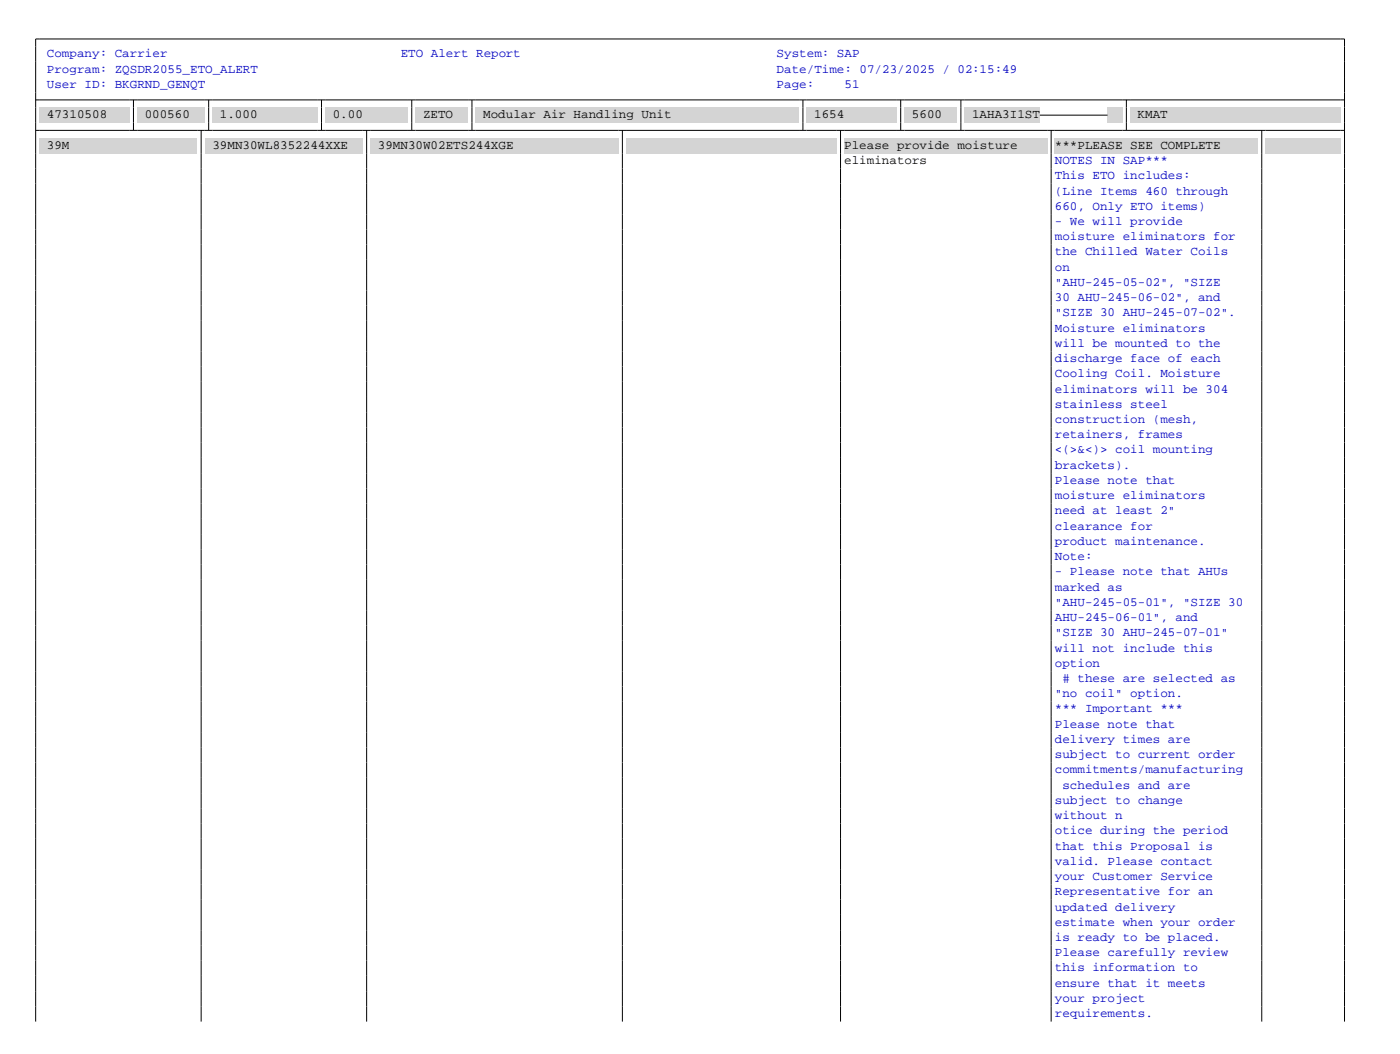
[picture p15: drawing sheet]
<svg xmlns="http://www.w3.org/2000/svg" width="279mm" height="210mm" viewBox="0 0 279 210" stroke-linecap="round" stroke-linejoin="round" font-family="sans-serif">
<defs><g id="words">
<g font-size="2.5" fill="#0000c0">
<text x="9.3" y="11.4">Company: Carrier</text>
<text x="79.9" y="11.4">ETO Alert Report</text>
<text x="154.8" y="11.4">System: SAP</text>
<text x="9.3" y="14.5">Program: ZQSDR2055_ETO_ALERT</text>
<text x="9.3" y="17.5">User ID: BKGRND_GENQT</text>
<text x="154.8" y="14.5">Date/Time: 07/23/2025 / 02:15:49</text>
<text x="154.8" y="17.5">Page:</text>
<text x="168.3" y="17.5">51</text>
<text x="210.3" y="32.7">NOTES IN SAP***</text>
<text x="210.3" y="35.7">This ETO includes:</text>
<text x="210.3" y="38.7">(Line Items 460 through</text>
<text x="210.3" y="41.8">660, Only ETO items)</text>
<text x="210.3" y="44.8">- We will provide</text>
<text x="210.3" y="47.8">moisture eliminators for</text>
<text x="210.3" y="50.9">the Chilled Water Coils</text>
<text x="210.3" y="53.9">on</text>
<text x="210.3" y="56.9">&quot;AHU-245-05-02&quot;, &quot;SIZE</text>
<text x="210.3" y="60">30 AHU-245-06-02&quot;, and</text>
<text x="210.3" y="63">&quot;SIZE 30 AHU-245-07-02&quot;.</text>
<text x="210.3" y="66">Moisture eliminators</text>
<text x="210.3" y="69.1">will be mounted to the</text>
<text x="210.3" y="72.1">discharge face of each</text>
<text x="210.3" y="75.1">Cooling Coil. Moisture</text>
<text x="210.3" y="78.2">eliminators will be 304</text>
<text x="210.3" y="81.2">stainless steel</text>
<text x="210.3" y="84.2">construction (mesh,</text>
<text x="210.3" y="87.3">retainers, frames</text>
<text x="210.3" y="90.3">&lt;(&gt;&amp;&lt;)&gt; coil mounting</text>
<text x="210.3" y="93.3">brackets).</text>
<text x="210.3" y="96.4">Please note that</text>
<text x="210.3" y="99.4">moisture eliminators</text>
<text x="210.3" y="102.4">need at least 2&quot;</text>
<text x="210.3" y="105.5">clearance for</text>
<text x="210.3" y="108.5">product maintenance.</text>
<text x="210.3" y="111.5">Note:</text>
<text x="210.3" y="114.6">- Please note that AHUs</text>
<text x="210.3" y="117.6">marked as</text>
<text x="210.3" y="120.7">&quot;AHU-245-05-01&quot;, &quot;SIZE 30</text>
<text x="210.3" y="123.7">AHU-245-06-01&quot;, and</text>
<text x="210.3" y="126.7">&quot;SIZE 30 AHU-245-07-01&quot;</text>
<text x="210.3" y="129.8">will not include this</text>
<text x="210.3" y="132.8">option</text>
<text x="211.8" y="135.8"># these are selected as</text>
<text x="210.3" y="138.9">&quot;no coil&quot; option.</text>
<text x="210.3" y="141.9">*** Important ***</text>
<text x="210.3" y="144.9">Please note that</text>
<text x="210.3" y="148">delivery times are</text>
<text x="210.3" y="151">subject to current order</text>
<text x="210.3" y="154">commitments/manufacturing</text>
<text x="210.3" y="160.1">subject to change</text>
<text x="211.8" y="157.1">schedules and are</text>
<text x="210.3" y="163.1">without n</text>
<text x="210.3" y="166.2">otice during the period</text>
<text x="210.3" y="169.2">that this Proposal is</text>
<text x="210.3" y="172.2">valid. Please contact</text>
<text x="210.3" y="175.3">your Customer Service</text>
<text x="210.3" y="178.3">Representative for an</text>
<text x="210.3" y="181.3">updated delivery</text>
<text x="210.3" y="184.4">estimate when your order</text>
<text x="210.3" y="187.4">is ready to be placed.</text>
<text x="210.3" y="190.4">Please carefully review</text>
<text x="210.3" y="193.5">this information to</text>
<text x="210.3" y="196.5">ensure that it meets</text>
<text x="210.3" y="199.5">your project</text>
<text x="210.3" y="202.6">requirements.</text>
</g>
<g font-size="2.5">
<text x="9.3" y="23.6">47310508</text>
<text x="28.8" y="23.6">000560</text>
<text x="43.8" y="23.6">1.000</text>
<text x="66.3" y="23.6">0.00</text>
<text x="84.3" y="23.6">ZETO</text>
<text x="96.3" y="23.6">Modular Air Handling Unit</text>
<text x="162.3" y="23.6">1654</text>
<text x="181.8" y="23.6">5600</text>
<text x="193.8" y="23.6">1AHA3I1ST</text>
<text x="226.7" y="23.6">KMAT</text>
<text x="9.3" y="29.6">39M</text>
<text x="42.3" y="29.6">39MN30WL8352244XXE</text>
<text x="75.3" y="29.6">39MN30W02ETS244XGE</text>
<text x="168.3" y="29.6">Please provide moisture</text>
<text x="210.3" y="29.6">***PLEASE SEE COMPLETE</text>
<text x="168.3" y="32.7">eliminators</text>
</g>
</g></defs>
<path d="M7.1 19.9h260.9M26.6 19.9v1.5M41.6 19.9v1.5M64.1 19.9v1.5M82.1 19.9v1.5M94.1 19.9v1.5M160 19.9v1.5M179.5 19.9v1.5M191.5 19.9v1.5M224.5 19.9v1.5M7.1 21.4v-13.6h260.9v13.6" fill="none" stroke="#000" stroke-width=".2"/>
<g fill="#d4d4d4">
<path d="M7.8 21.4h18v3h-18z"/>
<path d="M27.3 21.4h13.5v3h-13.5z"/>
<path d="M42.3 21.4h21v3h-21z"/>
<path d="M64.8 21.4h16.5v3h-16.5z"/>
<path d="M82.8 21.4h10.5v3h-10.5z"/>
<path d="M94.8 21.4h64.5v3h-64.5z"/>
<path d="M160.8 21.4h18v3h-18z"/>
<path d="M180.3 21.4h10.5v3h-10.5z"/>
<path d="M192.3 21.4h15v3h-15z"/>
<path d="M220.8 21.4h2.9v3h-2.9z"/>
<path d="M225.2 21.4h42v3h-42z"/>
</g>
<g fill="none" stroke="#000" stroke-width=".2">
<path d="M7.1 21.4v6.1M7.1 26h260.9M26.6 21.4v4.6M40.1 26v1.5M41.6 21.4v4.6M64.1 21.4v4.6M73.1 26v1.5M82.1 21.4v4.6M94.1 21.4v4.6M124.1 26v1.5M160 21.4v4.6M167.5 26v1.5"/>
<path d="M179.5 21.4v4.6M191.5 21.4v4.6M207.3 22.9h13.5M209.5 26v1.5M224.5 21.4v4.6M251.5 26v1.5M268 21.4v6.1"/>
</g>
<g fill="#d4d4d4">
<path d="M7.8 27.5h31.5v3h-31.5z"/>
<path d="M40.8 27.5h31.5v3h-31.5z"/>
<path d="M73.8 27.5h49.5v3h-49.5z"/>
<path d="M124.8 27.5h42v3h-42z"/>
<path d="M168.3 27.5h40.5v3h-40.5z"/>
<path d="M210.3 27.5h40.4v3h-40.4z"/>
<path d="M252.2 27.5h15v3h-15z"/>
</g>
<path d="M7.1 27.5v175.9M40.1 27.5v175.9M73.1 27.5v175.9M124.1 27.5v175.9M167.5 27.5v175.9M209.5 27.5v175.9M251.5 27.5v175.9M268 27.5v175.9" fill="none" stroke="#000" stroke-width=".2"/>
<use href="#words"/>
</svg>
